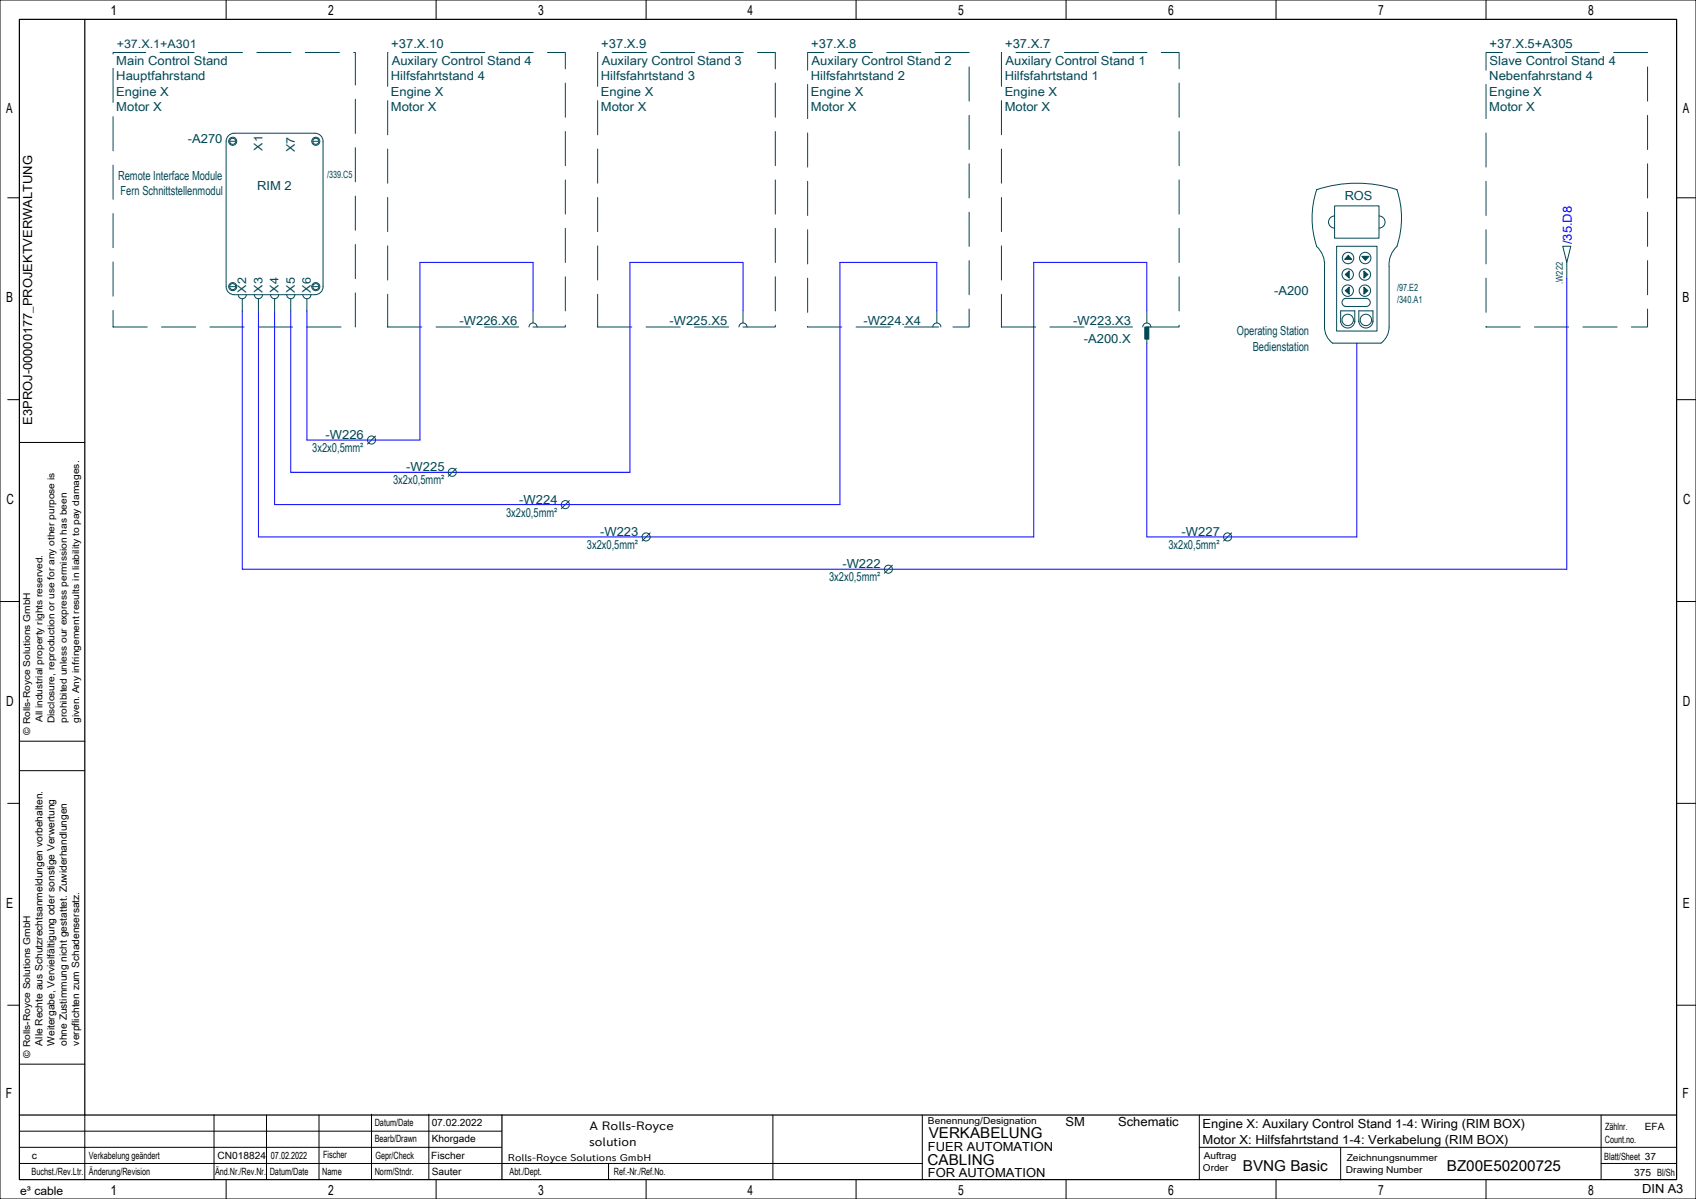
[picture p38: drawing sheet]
<svg xmlns="http://www.w3.org/2000/svg" width="420mm" height="297mm" viewBox="0 0 420 297" stroke-linecap="round" stroke-linejoin="round" font-family="sans-serif">
<defs><g id="words">
<g font-size="3.7">
<text x="230" y="282">VERKABELUNG</text>
<text x="229.7" y="288.5">CABLING</text>
<text x="307.8" y="290">BVNG Basic</text>
<text x="358.3" y="290">BZ00E50200725</text>
</g>
<g font-size="3.5">
<text x="27.3" y="3.8">1</text>
<text x="81.3" y="3.8">2</text>
<text x="133.3" y="3.8">3</text>
<text x="185.1" y="3.8">4</text>
<text x="237.3" y="3.8">5</text>
<text x="289.3" y="3.8">6</text>
<text x="341.3" y="3.8">7</text>
<text x="393.3" y="3.8">8</text>
<text x="1.5" y="28.1">A</text>
<text x="416.7" y="28.1">A</text>
<text x="1.5" y="74.9">B</text>
<text x="416.7" y="74.9">B</text>
<text x="1.6" y="124.9">C</text>
<text x="416.8" y="124.9">C</text>
<text x="1.5" y="174.9">D</text>
<text x="416.7" y="174.9">D</text>
<text x="1.5" y="224.9">E</text>
<text x="416.7" y="224.9">E</text>
<text x="1.5" y="271.9">F</text>
<text x="416.7" y="271.9">F</text>
<text x="27.3" y="296">1</text>
<text x="81.3" y="296">2</text>
<text x="133.3" y="296">3</text>
<text x="185.1" y="296">4</text>
<text x="237.3" y="296">5</text>
<text x="289.3" y="296">6</text>
<text x="341.3" y="296">7</text>
<text x="393.3" y="296">8</text>
</g>
<g font-size="3.1" fill="#004855">
<text x="28.8" y="16">Main Control Stand</text>
<text x="96.9" y="12">+37.X.10</text>
<text x="97" y="16">Auxilary Control Stand 4</text>
<text x="148.9" y="12">+37.X.9</text>
<text x="149" y="16">Auxilary Control Stand 3</text>
<text x="200.9" y="12">+37.X.8</text>
<text x="201" y="16">Auxilary Control Stand 2</text>
<text x="248.9" y="12">+37.X.7</text>
<text x="249" y="16">Auxilary Control Stand 1</text>
<text x="368.9" y="16">Slave Control Stand 4</text>
<text x="368.9" y="12">+37.X.5+A305</text>
<text x="28.8" y="19.9">Hauptfahrstand</text>
<text x="28.8" y="23.7">Engine X</text>
<text x="96.8" y="19.9">Hilfsfahrtstand 4</text>
<text x="96.8" y="23.7">Engine X</text>
<text x="148.8" y="19.9">Hilfsfahrtstand 3</text>
<text x="148.8" y="23.7">Engine X</text>
<text x="200.8" y="19.9">Hilfsfahrtstand 2</text>
<text x="200.8" y="23.7">Engine X</text>
<text x="248.8" y="19.9">Hilfsfahrtstand 1</text>
<text x="248.8" y="23.7">Engine X</text>
<text x="368.8" y="19.9">Nebenfahrstand 4</text>
<text x="368.8" y="23.7">Engine X</text>
<text x="28.8" y="27.6">Motor X</text>
<text x="96.8" y="27.6">Motor X</text>
<text x="148.8" y="27.6">Motor X</text>
<text x="200.8" y="27.6">Motor X</text>
<text x="248.8" y="27.6">Motor X</text>
<text x="368.8" y="27.6">Motor X</text>
<text x="46.5" y="35.5">-A270</text>
<text x="29.2" y="44.5">Remote Interface Module</text>
<text x="63.6" y="47">RIM 2</text>
<text x="29.9" y="48.4">Fern Schnittstellenmodul</text>
<text x="333" y="49.5">ROS</text>
<text x="315.5" y="73">-A200</text>
<text x="113.8" y="80.5">-W226.X6</text>
<text x="165.8" y="80.5">-W225.X5</text>
<text x="213.8" y="80.5">-W224.X4</text>
<text x="265.8" y="80.5">-W223.X3</text>
<text x="306.3" y="83">Operating Station</text>
<text x="268.4" y="85">-A200.X</text>
<text x="310.2" y="86.9">Bedienstation</text>
<text x="77.3" y="112">3x2x0,5mm²</text>
<text x="80.6" y="108.8">-W226</text>
<text x="100.6" y="116.8">-W225</text>
<text x="97.3" y="120">3x2x0,5mm²</text>
<text x="128.6" y="124.7">-W224</text>
<text x="125.3" y="128">3x2x0,5mm²</text>
<text x="145.3" y="136">3x2x0,5mm²</text>
<text x="148.6" y="132.7">-W223</text>
<text x="289.3" y="136">3x2x0,5mm²</text>
<text x="292.6" y="132.7">-W227</text>
<text x="208.6" y="140.8">-W222</text>
<text x="205.3" y="144">3x2x0,5mm²</text>
</g>
<text font-size="3.1" fill="#00f" x="389.3" y="60.5" transform="rotate(-90 389.3 60.5)">/35.D8</text>
<g font-size="3.1">
<text x="8" y="105.2" transform="rotate(-90 8 105.2)">E3PROJ-00000177_PROJEKTVERWALTUNG</text>
<text x="263.9" y="279">SM</text>
<text x="276.9" y="279">Schematic</text>
<text x="297.8" y="279.5">Engine X: Auxilary Control Stand 1-4: Wiring (RIM BOX)</text>
<text x="229.8" y="285">FUER AUTOMATION</text>
<text x="297.8" y="283.4">Motor X: Hilfsfahrtstand 1-4: Verkabelung (RIM BOX)</text>
<text x="229.8" y="291.5">FOR AUTOMATION</text>
<text x="406.7" y="295.5">DIN A3</text>
</g>
<g font-size="3">
<text x="146" y="280">A Rolls-Royce</text>
<text x="145.9" y="284">solution</text>
</g>
<g font-size="2.9" fill="#004855">
<text x="28.9" y="12">+37.X.1+A301</text>
<text x="65" y="37.3" transform="rotate(-90 65 37.3)">X1</text>
<text x="73" y="37.7" transform="rotate(-90 73 37.7)">X7</text>
<text x="61" y="72.5" transform="rotate(-90 61 72.5)">X2</text>
<text x="65" y="72.5" transform="rotate(-90 65 72.5)">X3</text>
<text x="69" y="72.5" transform="rotate(-90 69 72.5)">X4</text>
<text x="73" y="72.5" transform="rotate(-90 73 72.5)">X5</text>
<text x="77" y="72.5" transform="rotate(-90 77 72.5)">X6</text>
</g>
<text font-size="2.9" x="5" y="296">e³ cable</text>
<g font-size="2.5" fill="#004855">
<text x="81" y="44">/339.C5</text>
<text x="346" y="72">/97.E2</text>
<text x="346" y="75">/340.A1</text>
</g>
<g font-size="2.5">
<text x="10.5" y="259" transform="rotate(-90 10.5 259)">Alle Rechte aus Schutzrechtsanmeldungen vorbehalten.</text>
<text x="13.5" y="259" transform="rotate(-90 13.5 259)">Weitergabe, Vervielfältigung oder sonstige Verwertung</text>
<text x="16.6" y="259.1" transform="rotate(-90 16.6 259.1)">ohne Zustimmung nicht gestattet. Zuwiderhandlungen</text>
<text x="19.6" y="259" transform="rotate(-90 19.6 259)">verpflichten zum Schadensersatz.</text>
<text x="92.8" y="279">Datum/Date</text>
<text x="106.9" y="279">07.02.2022</text>
<text x="397.5" y="280">Zählnr.</text>
<text x="407.3" y="280">EFA</text>
<text x="7.9" y="287">c</text>
<text x="22" y="287">Verkabelung geändert</text>
<text x="53.9" y="287">CN018824</text>
<text x="67.1" y="287">07.02.2022</text>
<text x="80" y="286.8">Fischer</text>
<text x="92.8" y="283">Bearb/Drawn</text>
<text x="93" y="287">Gepr/Check</text>
<text x="106.8" y="287">Fischer</text>
<text x="106.9" y="283">Khorgade</text>
<text x="397.3" y="287.3">Blatt/Sheet 37</text>
<text x="397.4" y="283">Count.no.</text>
<text x="7.8" y="291">Buchst./Rev.Ltr.</text>
<text x="22" y="291">Änderung/Revision</text>
<text x="53.3" y="291">Änd.Nr./Rev.Nr.</text>
<text x="66.8" y="291">Datum/Date</text>
<text x="79.8" y="291">Name</text>
<text x="92.8" y="291">Norm/Stndr.</text>
<text x="106.9" y="291">Sauter</text>
<text x="126.2" y="291">Abt./Dept.</text>
<text x="152" y="291">Ref.-Nr./Ref.No.</text>
<text x="404.7" y="291.2">375 Bl/Sh</text>
</g>
<text font-size="2.4" x="125.8" y="287.5">Rolls-Royce Solutions GmbH</text>
<text font-size="2.3" fill="#004855" x="387" y="70.3" transform="rotate(-90 387 70.3)">.W222</text>
<g font-size="2.3">
<text x="10.5" y="178.9" transform="rotate(-90 10.5 178.9)">All industrial property rights reserved.</text>
<text x="13.5" y="179.2" transform="rotate(-90 13.5 179.2)">Disclosure, reproduction or use for any other purpose is</text>
<text x="16.6" y="179.1" transform="rotate(-90 16.6 179.1)">prohibited unless our express permission has been</text>
<text x="19.6" y="179.1" transform="rotate(-90 19.6 179.1)">given. Any infringement results in liability to pay damages.</text>
<text x="7.5" y="182" transform="rotate(-90 7.5 182)">© Rolls-Royce Solutions GmbH</text>
<text x="7.5" y="262" transform="rotate(-90 7.5 262)">© Rolls-Royce Solutions GmbH</text>
<text x="229.8" y="278.5">Benennung/Designation</text>
<text x="298.1" y="287">Auftrag</text>
<text x="333.5" y="287.5">Zeichnungsnummer</text>
<text x="297.9" y="290">Order</text>
<text x="333.3" y="290.5">Drawing Number</text>
</g>
</g></defs>
<g fill="none" stroke="#000" stroke-width=".25">
<path d="M0 0h420v297h-420zM56 0v4.8M108 0v4.8M160 0v4.8M212 0v4.8M264 0v4.8M316 0v4.8M368 0v4.8M1.9 49h2.9M415.2 49h4.8M1.9 99h2.9M415.2 99h4.8"/>
<path d="M4.8 109.6h16.2M0 149h4.8M415.2 149h4.7M1.9 199h2.9M4.8 190.9h16.2M4.8 183.6h16.2M415.2 199h4.8M1.9 249h2.9M415.2 249h4.8M4.8 263.6h16.2M21 276.2v16M53 276.1v16"/>
<path d="M66 276.2v16M79 276.2v16M92 276v16M106.2 276v16M191.4 276.2v16M228.4 276.2v16M297 276.2v16M396.5 276.2v15.8M4.8 284.2h119.4M4.8 288.2h223.6M4.8 280.2h119.4M56 292.2v4.8"/>
<path d="M108 292.2v4.8M150.7 288.2v4M160 292.2v4.8M212 292.2v4.8M264 292.2v4.8M297 284.2h118.2M316 292.2v4.8M332 284.3v8M368 292.2v4.8M396.5 288.2h18.7"/>
</g>
<path d="M4.8 4.8h410.4v287.4h-410.4zM21 4.8v271.4M4.8 276.2h410.4M124.3 276.2v15.9" fill="none" stroke="#000" stroke-width=".3"/>
<path d="M28 13h60v68h-60zM96 13h44v68h-44zM148 13h44v68h-44zM200 13h40v68h-40zM248 13h44v68h-44zM368 13h40v68h-40z" fill="none" stroke="#004855" stroke-width=".25" stroke-dasharray="8.5 3.5"/>
<g fill="none" stroke="#004855" stroke-width=".25">
<path d="M56.6 33.6l.9-.5 .5-.1h20a2 2 0 0 1 2 2v36a2 2 0 0 1-2 2h-20a2 2 0 0 1-2-2v-36l.1-.5zM57 35h1.2M77.6 35h1.2M326 47a31.6 31.6 0 0 1 20 0M326.1 47a22.1 22.1 0 0 0 0 14M330.5 51h11v8h-11zM330.5 53.5a1.5 1.5 0 0 0-1.5 1.5 1.5 1.5 0 0 0 1.5 1.5M341.5 53.5a1.5 1.5 0 0 1 1.5 1.5 1.5 1.5 0 0 1-1.5 1.5M345.9 47a22.1 22.1 0 0 1 0 14M57 71h1.2M59 73a1 1 0 0 0 1 1 1 1 0 0 0 1-1M60 74v3"/>
<path d="M63 73a1 1 0 0 0 1 1 1 1 0 0 0 1-1M64 74v3M67 73a1 1 0 0 0 1 1 1 1 0 0 0 1-1M68 74v3M71 73a1 1 0 0 0 1 1 1 1 0 0 0 1-1M72 74v3M75 73a1 1 0 0 0 1 1 1 1 0 0 0 1-1M76 74v3M77.6 71h1.2M132 77v3M184 77v3M232 77v3"/>
<path d="M284 77v3M326 61a6 6 0 0 1 2 5v15.7l.7 1.8 1.3 1.5h12l.9-.9 .9-1.8 .2-1.3v-15a6 6 0 0 1 2-5M331 61h10v21h-10zM332 79.5a1.75 1.75 0 0 0 1.7 1.8 1.75 1.75 0 0 0 1.8-1.8M332 79.7v-2.7h3.5v2.7M333.1 73.9h5.2a1 1 0 0 1 1 1 1 1 0 0 1-1 1h-5.2M333.3 73.9a1 1 0 0 0-1 1 1 1 0 0 0 1 1M336.5 79.5a1.75 1.75 0 0 0 1.8 1.8 1.75 1.75 0 0 0 1.7-1.8M336.5 79.7v-2.7h3.5v2.7M387 61h2l-1 4zM388 65v4M131 81a1 1 0 0 1 1-1 1 1 0 0 1 1 1"/>
<path d="M183 81a1 1 0 0 1 1-1 1 1 0 0 1 1 1M231 81a1 1 0 0 1 1-1 1 1 0 0 1 1 1M283 81a1 1 0 0 1 1-1 1 1 0 0 1 1 1M284 84v1M93 108l-2 2M113 116l-2 2M141 124l-2 2M161 132l-2 2M305 132l-2 2M221 140l-2 2"/>
<circle cx="57.6" cy="35" r=".75"/>
<circle cx="57.6" cy="35" r="1"/>
<circle cx="78.2" cy="35" r=".75"/>
<circle cx="78.2" cy="35" r="1"/>
<circle cx="57.6" cy="71" r=".75"/>
<circle cx="57.6" cy="71" r="1"/>
<circle cx="78.2" cy="71" r=".75"/>
<circle cx="78.2" cy="71" r="1"/>
<circle cx="333.7" cy="68" r="1.41"/>
<circle cx="333.7" cy="72" r="1.41"/>
<circle cx="333.7" cy="79.2" r="1.41"/>
<circle cx="333.8" cy="63.9" r="1.41"/>
<circle cx="338" cy="68" r="1.41"/>
<circle cx="338" cy="72" r="1.41"/>
<circle cx="338.1" cy="63.9" r="1.41"/>
<circle cx="338.2" cy="79.2" r="1.41"/>
<circle cx="92" cy="109" r="1"/>
<circle cx="112" cy="117" r="1"/>
<circle cx="140" cy="125" r="1"/>
<circle cx="160" cy="133" r="1"/>
<circle cx="304" cy="133" r="1"/>
<circle cx="220" cy="141" r="1"/>
</g>
<g fill="#004855" stroke="#004855" stroke-width=".25">
<path d="M337.2 63.5h1.8l-.9 1z"/>
<path d="M333.9 63.3l.9 1h-1.8z"/>
<path d="M333.1 68l1-.9v1.8z"/>
<path d="M333.1 72l1-.9v1.8z"/>
<path d="M337.8 67.1l.9 .9-.9 .9z"/>
<path d="M337.8 71.1l.9 .9-.9 .9z"/>
<path d="M283.5 81h1v3h-1z" fill-rule="evenodd"/>
</g>
<path d="M64 77v56h192v-68h28v12M68 77v48h140v-60h24v12M72 77v40h84v-52h28v12M76 77v32h28v-44h28v12M388 69v72h-328v-64M284 85v48h52v-48" fill="none" stroke="#00f" stroke-width=".25"/>
<use href="#words"/>
</svg>
